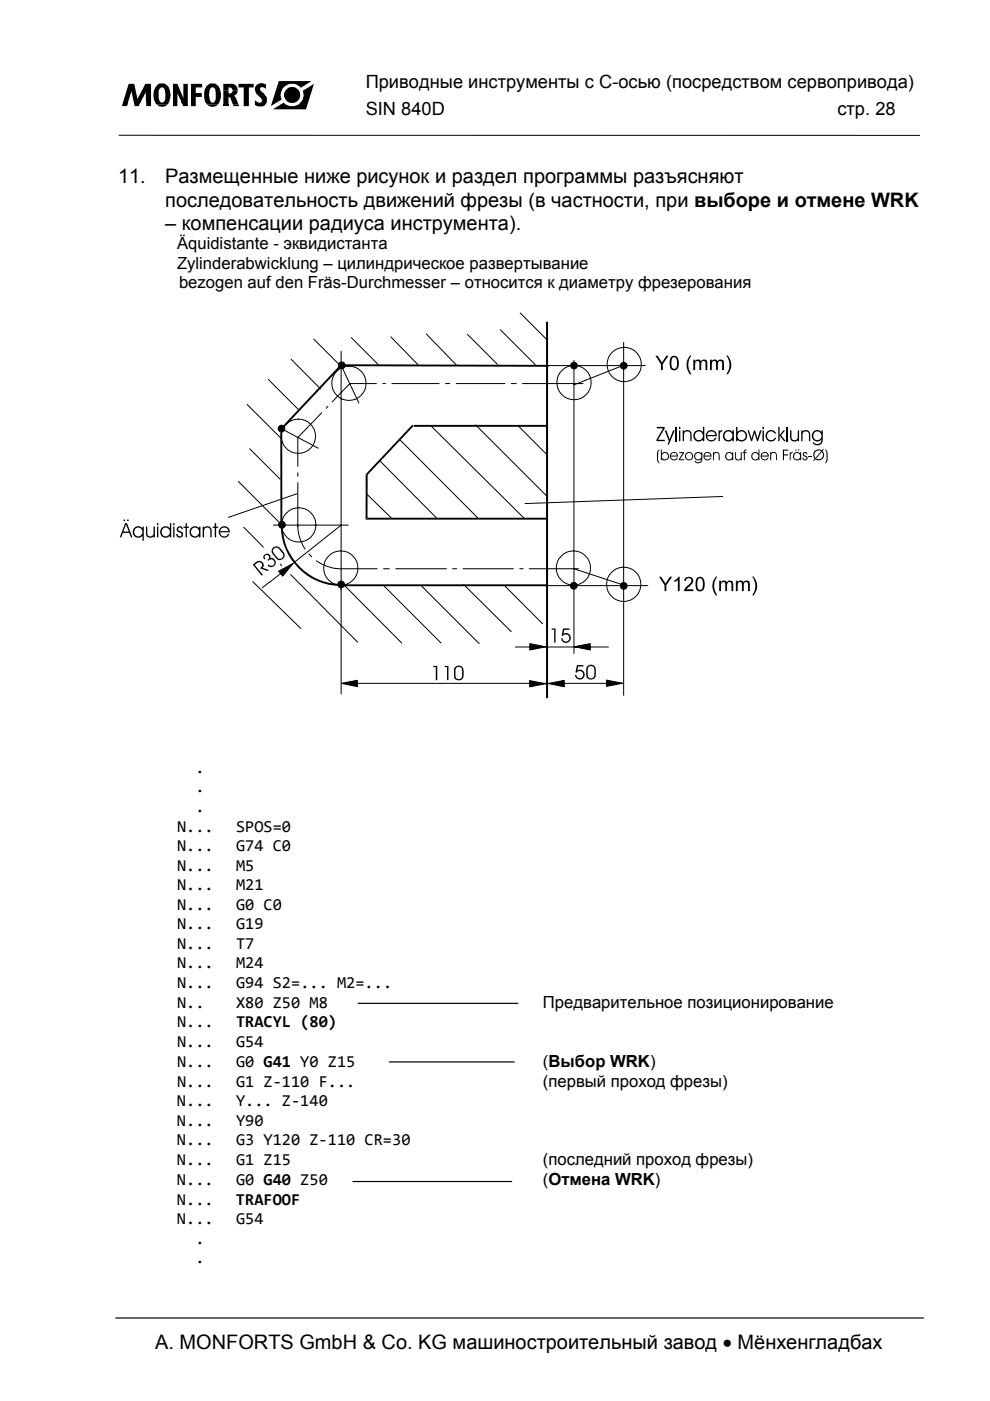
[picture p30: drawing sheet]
<svg xmlns="http://www.w3.org/2000/svg" width="210mm" height="297mm" viewBox="0 0 210 297" stroke-linecap="round" stroke-linejoin="round" font-family="sans-serif">
<defs><g id="words">
<g font-size="4.2">
<text x="25" y="38.8">11.</text>
<text x="35" y="38.8">Размещенные ниже рисунок и раздел программы разъясняют</text>
<text x="35" y="43.8">последовательность движений фрезы (в частности, при выборе и отмене WRK</text>
<text x="35" y="48.7">– компенсации радиуса инструмента).</text>
<text x="32.9" y="286.1">A. MONFORTS GmbH &amp; Co. KG машиностроительный завод • Мёнхенгладбах</text>
</g>
<g font-size="3.9">
<text x="77.5" y="18.6">Приводные инструменты с C-осью (посредством сервопривода)</text>
<text x="77.5" y="24.5">SIN 840D</text>
<text x="177.5" y="24.5">стр. 28</text>
</g>
<g font-size="3.5">
<text x="37.5" y="52.9">Äquidistante - эквидистанта</text>
<text x="37.5" y="57">Zylinderabwicklung – цилиндрическое развертывание</text>
<text x="38" y="61">bezogen auf den Fräs-Durchmesser – относится к диаметру фрезерования</text>
<text x="41.4" y="163.9">.</text>
<text x="41.4" y="168">.</text>
<text x="41.4" y="172.1">.</text>
<text x="37.5" y="176.3">N...</text>
<text x="50" y="176.3">SPOS=0</text>
<text x="37.5" y="180.4">N...</text>
<text x="37.5" y="184.6">N...</text>
<text x="50" y="180.4">G74 C0</text>
<text x="50" y="184.6">M5</text>
<text x="37.5" y="188.7">N...</text>
<text x="50" y="188.7">M21</text>
<text x="37.5" y="192.9">N...</text>
<text x="37.5" y="197">N...</text>
<text x="50" y="192.9">G0 C0</text>
<text x="50" y="197">G19</text>
<text x="37.5" y="201.2">N...</text>
<text x="50" y="201.2">T7</text>
<text x="37.5" y="205.3">N...</text>
<text x="37.5" y="209.5">N...</text>
<text x="50" y="205.3">M24</text>
<text x="50" y="209.5">G94 S2=... M2=...</text>
<text x="37.5" y="213.7">N..</text>
<text x="50" y="213.7">X80 Z50 M8</text>
<text x="115.1" y="213.7">Предварительное позиционирование</text>
<text x="37.5" y="217.8">N...</text>
<text x="37.5" y="222">N...</text>
<text x="50" y="217.8">TRACYL (80)</text>
<text x="50" y="222">G54</text>
<text x="37.5" y="226.2">N...</text>
<text x="50" y="226.2">G0 G41 Y0 Z15</text>
<text x="115.1" y="226.2">(Выбор WRK)</text>
<text x="37.5" y="230.4">N...</text>
<text x="50" y="230.4">G1 Z‐110 F...</text>
<text x="115.1" y="230.4">(первый проход фрезы)</text>
<text x="37.5" y="234.5">N...</text>
<text x="37.5" y="238.7">N...</text>
<text x="50" y="234.5">Y... Z‐140</text>
<text x="50" y="238.7">Y90</text>
<text x="37.5" y="242.8">N...</text>
<text x="50" y="242.8">G3 Y120 Z‐110 CR=30</text>
<text x="37.5" y="251.2">N...</text>
<text x="37.5" y="247">N...</text>
<text x="50" y="251.2">G0 G40 Z50</text>
<text x="50" y="247">G1 Z15</text>
<text x="115.1" y="251.2">(Отмена WRK)</text>
<text x="115.1" y="247">(последний проход фрезы)</text>
<text x="37.5" y="255.4">N...</text>
<text x="50" y="255.4">TRAFOOF</text>
<text x="37.5" y="259.5">N...</text>
<text x="41.4" y="263.7">.</text>
<text x="50" y="259.5">G54</text>
<text x="41.4" y="267.8">.</text>
</g>
</g></defs>
<path d="M59.1 17.2h7l-8.7 5.3zM57.8 23.2l8.8-5.4-1.7 5.4z" fill="#000"/>
<circle cx="62" cy="20.1" r="2.4" fill="#fff"/>
<g fill="#000">
<path d="M27.3 17.8h1.2l.6 3.2 1.7-3.2h1.2v4.7h-1l-.1-3.1-1.5 3.1h-.8l-.7-3.1-1 3.1h-1.1z" fill-rule="evenodd"/>
<path d="M36.7 17.8h.9l1.3 3v-3h.9v4.7h-1l-1.3-2.9 .1 2.9h-.9z" fill-rule="evenodd"/>
<path d="M40.5 17.8h2.4v.7h-1.4v1.2h1.3v.9h-1.3v1.9h-1z" fill-rule="evenodd"/>
<path d="M47.3 17.8h2.1a1.34 1.34 0 0 1 1 1.4h-1.1l-.2-.5-.3-.2h-.3v.7h-1.2z" fill-rule="evenodd"/>
<path d="M50.6 17.8h3.2v.7h-1v4h-1.1v-4h-1.1z" fill-rule="evenodd"/>
<path d="M33.3 18l.6-.3h.9a2.66 2.66 0 0 1 1.4 2.5h-1.1l-.1-.9a.73 .73 0 0 0-.9-.8 1.46 1.46 0 0 0-.5 1.7h-1.1l.2-1.2z" fill-rule="evenodd"/>
<path d="M32.5 20.2h1.1l.1 .9a.73 .73 0 0 0 .9 .6l.4-.5 .1-1h1.1l-.2 1-.5 1h-2.3l-.6-1.1z" fill-rule="evenodd"/>
<path d="M33.2 22.2h2.3a1.54 1.54 0 0 1-2.3 0z" fill-rule="evenodd"/>
<path d="M44 18l.6-.3 1.1 .1a2.45 2.45 0 0 1 1.1 2.4h-1.1v-1.2l-.4-.5h-.5l-.2 .2-.2 .6-.1 .9h-1v-.6a2.08 2.08 0 0 1 .7-1.6z" fill-rule="evenodd"/>
<path d="M43.9 22.2h2.3a1.71 1.71 0 0 1-2.3 0z" fill-rule="evenodd"/>
<path d="M43.3 20.2h1l.3 1.3 .2 .2h.5a1.68 1.68 0 0 0 .4-1.5h1.1l-.2 1.5-.4 .5h-2.2a2.15 2.15 0 0 1-.7-2z" fill-rule="evenodd"/>
<path d="M47.3 19.2h1.2v.6l.6-.1 .2-.5h1.1l-.2 .6-.6 .5 .5 .5 .5 1.4h-1.2l-.4-1.3-.5-.3v1.6h-1.2z" fill-rule="evenodd"/>
<path d="M49.4 22.2h1.2l.1 .3h-1.1z" fill-rule="evenodd"/>
<path d="M54.6 20.2h1.6l.4 .5v1l-.7 .8-1.1 .1-.8-.4v-1l.2 .2a.88 .88 0 0 0 1.4 .1l-.3-.7z" fill-rule="evenodd"/>
<path d="M54.4 18l.1-.1a1.36 1.36 0 0 1 1.7 0h.2v.9l-.2-.2a.72 .72 0 0 0-1.1 .1l.2 .6 .9 .9h-1.6a1.45 1.45 0 0 1-.2-2.2z" fill-rule="evenodd"/>
<circle cx="62" cy="20.1" r="1.69"/>
<circle cx="72.5" cy="77.5" r=".72"/>
<circle cx="121.7" cy="77.5" r=".72"/>
<circle cx="132.2" cy="77.5" r=".72"/>
<circle cx="59.7" cy="90.9" r=".72"/>
<circle cx="59.8" cy="111.3" r=".72"/>
<circle cx="72.3" cy="123.9" r=".71"/>
<circle cx="121.7" cy="124.2" r=".72"/>
<circle cx="132.2" cy="124.2" r=".72"/>
</g>
<path d="M47.3 22.2h1.2v.3h-1.2zM72.2 77.3l44.1 .1v.4l-43.9-.2h.1zM72.2 77.3l.3 .3-12.7 13.5v-.1h-.4zM59.5 111.4h.4a12.5 12.5 0 0 0 12.4 12.4v.4a12.8 12.8 0 0 1-12.8-12.8zM59.5 111.3l.4 .1zM59.4 91h.4l.1 20.4h-.4zM72.3 123.8l.1 .4zM72.3 123.9h43.7v.4h-43.7z" fill="#000"/>
<path d="M24.6 279.4h171.2" fill="none" stroke="#000" stroke-width=".25"/>
<g fill="none" stroke="#000" stroke-width=".21">
<path d="M25.2 28.7h169.8M72.3 74.5v50.6M72.4 77.5l3.7 7.9M116 71.6v75.9M121.7 76.4v62.1M132.2 72.6v74.8M132.2 77.4l-10.5 4.2M59.7 90.9l7.8 4.1M63.1 92.8v18.8M74.2 81.3l-11 11.4M74.2 81.3h49.4M58 111.3h15.8"/>
<path d="M63.1 111.2a9.4 9.4 0 0 0 9.4 9.4M72.4 120.6h50.2M121.7 120.6l10.5 3.5"/>
<circle cx="72.5" cy="77.5" r=".72"/>
<circle cx="121.7" cy="77.5" r=".72"/>
<circle cx="132.2" cy="77.5" r=".72"/>
<circle cx="132.3" cy="77.3" r="3.6"/>
<circle cx="59.7" cy="90.9" r=".72"/>
<circle cx="63.3" cy="92.5" r="3.6"/>
<circle cx="74" cy="81.3" r="3.6"/>
<circle cx="121.7" cy="81.1" r="3.6"/>
<circle cx="59.8" cy="111.3" r=".72"/>
<circle cx="63.3" cy="111.3" r="3.6"/>
<circle cx="72.3" cy="120.4" r="3.6"/>
<circle cx="72.3" cy="123.9" r=".71"/>
<circle cx="121.6" cy="120.4" r="3.6"/>
<circle cx="121.7" cy="124.2" r=".72"/>
<circle cx="132.2" cy="123.9" r="3.6"/>
<circle cx="132.2" cy="124.2" r=".72"/>
</g>
<g fill="#fff">
<path d="M79.9 80.2h1.2v2.4h-1.2z"/>
<path d="M81.8 80h1.2v2.5h-1.2z"/>
<path d="M93.2 79.7h1.2v2.9h-1.2z"/>
<path d="M95.4 79.5h1.3v3.3h-1.3z"/>
<path d="M107.1 79.5h1.3v3h-1.3z"/>
<path d="M109.4 79.4l1.2-.1 .2 3.1-1.2 .1z"/>
<path d="M69.2 84.3l2.6 2.1-.8 .9-2.6-2.1z"/>
<path d="M68.2 85.9l2.3 1.8-.8 .9-2.2-1.8z"/>
<path d="M61.7 99h3.7v1.2h-3.7z"/>
<path d="M61.5 101h3.6v1.3h-3.6z"/>
<path d="M63.5 117.5l2.7-2.3 .7 .9-2.6 2.3z"/>
<path d="M67.4 116.7l.9 .8-2.3 2.5-.9-.8z"/>
<path d="M80 119.2h1.3v2.5h-1.3z"/>
<path d="M82.6 119.4h1.2v2.8h-1.2z"/>
<path d="M94.7 119.3l1.1-.1 .2 3.1-1.2 .1z"/>
<path d="M96.9 119.1h1.2v3.1h-1.2z"/>
<path d="M108.9 118.9h1.2v3.3h-1.2z"/>
<path d="M110.9 118.8l1.2-.1 .1 3.1-1.2 .1z"/>
</g>
<g fill="none" stroke="#000" stroke-width=".21">
<path d="M61.7 76.2l6.3 6.3M66.5 71.9l6 6M74.5 71.6l5.7 5.7M82.9 71.4l5.7 5.9M90.4 70.8l6.5 6.7M99.1 70.9l6.4 6.4M106.1 69.9l7.6 7.6M110.3 66.4l5.5 5.5M116 77.5h20.8M52.4 85.7l7.1 7.2M52.9 95.1l6.5 6.5M56.9 80.4l6.4 6.4"/>
<path d="M80.5 97.7l12.1 12.2M84.8 93.3l16.6 16.6M91.4 90.3l19.8 19.6M100.8 90.1l15.2 15.1M109.9 90.3l5.9 5.9M50.5 102.1l8.7 8.7M51.7 111.8l24.1 24.4M72.3 111.3l-16.7 13.3M77.7 104.7l5.4 5.2M53.6 123.3l10.2 9.9M72.3 124v23.1M72.8 123.9l12.4 12.4"/>
<path d="M81.5 124.3l12 12M89.4 124.3l12.2 12.2M98.3 123.9l10.1 10M106.9 124.1l8.1 8.1M109.2 137.2h19.8M112.3 136.5l3.4 .6-3.4 .7zM115.6 124.2h21.8M121.8 137.1l3.3-.6 .1 1.3zM72.4 144.9l3.4-.7v1.4zM72.7 144.9h59.1M112.3 144.3l3.4 .7-3.4 .6zM116.2 144.9l3.4-.6 .1 1.3z"/>
<path d="M128.6 144.2l3.4 .7-3.4 .6z"/>
</g>
<path d="M87.4 90.1l.3 .2-9.8 10.4-.3-.2zM87.7 90.1h28.3v.4h-28.3zM77.5 110h.4l-.2-.2h38.3v.4h-38.3l-.2-.2 .2 .2h-.2zM77.5 100.5l.4 .2 .1-.1-.1 9.4h-.4z" fill="#000"/>
<path d="M112.3 136.5l3.4 .6-3.4 .7zM121.8 137.1l3.3-.6 .1 1.3zM72.4 144.9l3.4-.7v1.4zM112.3 144.3l3.4 .7-3.4 .6zM116.2 144.9l3.4-.6 .1 1.3zM128.6 144.2l3.4 .7-3.4 .6z" fill="#000"/>
<path d="M56.6 122.7l4.9-4.2 1.6 1.9-4.9 4.2z" fill-rule="evenodd" fill="#fff"/>
<path d="M59.1 121.1l3-1.6-2.2 2.7z" fill="#000"/>
<path d="M59.1 121.1l3-1.6-2.2 2.7zM59.5 121.6l-2.4 1.9" fill="none" stroke="#000" stroke-width=".21"/>
<path d="M57.3 114.6l3.6 3.4-4.7 4.7-3.5-3.4z" fill-rule="evenodd" fill="#fff"/>
<g fill="#000">
<path d="M139 75.4h.4l1 1.5 .9-1.5h.5l-1.3 1.8v1.3h-.4v-1.3z" fill-rule="evenodd"/>
<path d="M142.2 75.8a.97 .97 0 0 1 1.2-.3 .97 .97 0 0 1 .5 1.1v.7a1.02 1.02 0 0 1-1 1.2 1.02 1.02 0 0 1-.9-1.3zM142.6 75.9a1.9 1.9 0 0 0 .2 2.3 .75 .75 0 0 0 .8-1l-.1-1a.53 .53 0 0 0-.9-.3z" fill-rule="evenodd"/>
<path d="M146.3 75.4h.3l-.6 1.4a3.4 3.4 0 0 0 .6 2.6h-.3a3.1 3.1 0 0 1-.6-2.9z" fill-rule="evenodd"/>
<path d="M147 76.3h.4v.3a.67 .67 0 0 1 .6-.4 .67 .67 0 0 1 .6 .4 .71 .71 0 0 1 .8-.4 .71 .71 0 0 1 .6 .8v1.5h-.4l-.1-1.8a.48 .48 0 0 0-.5-.1 .48 .48 0 0 0-.3 .4v1.5h-.4v-1.6a.47 .47 0 0 0-.6-.3 .47 .47 0 0 0-.3 .6v1.3h-.4z" fill-rule="evenodd"/>
<path d="M150.5 76.3h.4v.3a.66 .66 0 0 1 .6-.4 .66 .66 0 0 1 .6 .4 .72 .72 0 0 1 .9-.4 .72 .72 0 0 1 .5 .8v1.5h-.4v-1.6a.46 .46 0 0 0-.5-.4 .46 .46 0 0 0-.4 .5v1.5h-.4v-1.6a.47 .47 0 0 0-.6-.3 .47 .47 0 0 0-.3 .6v1.3h-.4z" fill-rule="evenodd"/>
<path d="M154 75.4h.3a3 3 0 0 1 .2 3.7l-.2 .3h-.3a3.4 3.4 0 0 0 .3-3.5z" fill-rule="evenodd"/>
<path d="M139.6 95.4l.2-.1-.3 .8 .1 1.6 .2 .6-.3-.3-.2-.5v-1.4z" fill-rule="evenodd"/>
<path d="M140.1 95.3h.2v.9a.88 .88 0 0 1 1.3-.1 .88 .88 0 0 1 0 1.3 .88 .88 0 0 1-1.3-.1v.3h-.2zM140.3 96.7a.7 .7 0 0 0 1.4 0 .7 .7 0 0 0-1.4 0z" fill-rule="evenodd"/>
<path d="M139.3 90.5h1.6v.3l-1.4 2.4h1.4v.3h-1.7v-.2l1.4-2.5h-1.3z" fill-rule="evenodd"/>
<path d="M140.9 91.2h.4l.7 1.9 .7-1.9h.4l-1.3 3.1h-.3l.3-.8z" fill-rule="evenodd"/>
<path d="M142.4 96a.9 .9 0 0 1 .9-.1 .9 .9 0 0 1 .5 .9h-1.5a.65 .65 0 0 0 .5 .6 .65 .65 0 0 0 .7-.4h.2a.9 .9 0 0 1-1.4 .4 .9 .9 0 0 1 .1-1.4zM142.5 96.2l-.2 .4h1.3a.66 .66 0 0 0-.5-.6 .66 .66 0 0 0-.6 .2z" fill-rule="evenodd"/>
<path d="M144 90.5h.3v.5h-.3zM144 91.2h.3v2.3h-.3z" fill-rule="evenodd"/>
<path d="M144.7 91.2h.3v.3a.93 .93 0 0 1 1.1-.3 .93 .93 0 0 1 .5 1v1.3h-.2v-1.4a.69 .69 0 0 0-.8-.6 .69 .69 0 0 0-.6 .8v1.2h-.3z" fill-rule="evenodd"/>
<path d="M144 95.9h1v.2l-.8 1.3h.9v.2h-1.2l.9-1.5h-.8z" fill-rule="evenodd"/>
<path d="M145.5 96.7a.67 .67 0 0 0 1.3 0 .67 .67 0 0 0-1.3 0zM145.2 96.7a.9 .9 0 0 1 1.8 0 .9 .9 0 0 1-1.8 0z" fill-rule="evenodd"/>
<path d="M147.5 96a.83 .83 0 0 1 1.2 .2v-.3h.2v1.4a.85 .85 0 0 1-.6 .9 .85 .85 0 0 1-1-.5h.2a.66 .66 0 0 0 .8 .3 .66 .66 0 0 0 .4-.7 .89 .89 0 0 1-1.4 0 .89 .89 0 0 1 .2-1.3zM147.4 96.7a.68 .68 0 0 0 1.3 0 .68 .68 0 0 0-1.3 0z" fill-rule="evenodd"/>
<path d="M147.2 92.4a.95 .95 0 0 0 1.9 0 .95 .95 0 0 0-1.9 0zM147.3 91.5h.1a1.1 1.1 0 0 1 1.7 .1v-1.1h.2v3h-.2v-.3a1.2 1.2 0 0 1-1.8 .1 1.2 1.2 0 0 1 0-1.8z" fill-rule="evenodd"/>
<path d="M149.5 96a.9 .9 0 0 1 1-.1 .9 .9 0 0 1 .4 .9h-1.5a.65 .65 0 0 0 .5 .6 .65 .65 0 0 0 .7-.4h.2a.9 .9 0 0 1-1.4 .4 .9 .9 0 0 1 .1-1.4zM149.6 96.2l-.2 .4h1.3a.66 .66 0 0 0-.5-.6 .66 .66 0 0 0-.6 .2z" fill-rule="evenodd"/>
<path d="M151.2 95.9h.2v.2a.7 .7 0 0 1 .8-.2 .7 .7 0 0 1 .4 .7v1h-.2v-1.1a.52 .52 0 0 0-.6-.5 .52 .52 0 0 0-.4 .6v1h-.2z" fill-rule="evenodd"/>
<path d="M150 91.5a1.21 1.21 0 0 1 1.9 .4l.1 .6h-2.1a.87 .87 0 0 0 .8 .8 .87 .87 0 0 0 .9-.5h.3a1.2 1.2 0 0 1-1.7 .6 1.2 1.2 0 0 1-.2-1.9zM150.2 91.7l-.3 .5h1.8a.9 .9 0 0 0-1.5-.5z" fill-rule="evenodd"/>
<path d="M152.3 91.2h.3v.3l.5-.3v.3l-.5 .4v1.6h-.3z" fill-rule="evenodd"/>
<path d="M153.9 96.7a.7 .7 0 0 0 1.4 0 .7 .7 0 0 0-1.4 0zM154.1 96l.6-.2 .6 .4v-.3h.2v1.7h-.2v-.3a.89 .89 0 0 1-1.4 0 .89 .89 0 0 1 .2-1.3z" fill-rule="evenodd"/>
<path d="M153.5 92.4a.9 .9 0 0 0 1.8 0 .9 .9 0 0 0-1.8 0zM153.6 91.5h.1a1.06 1.06 0 0 1 1.6 .1v-.4h.3v2.3h-.3v-.3a1.17 1.17 0 0 1-1.7 .1l-.3-.8 .1-.7z" fill-rule="evenodd"/>
<path d="M155.9 95.9h.1v1a.51 .51 0 0 0 .5 .5 .51 .51 0 0 0 .6-.5v-1h.2v1.7h-.2v-.2l-.4 .2a.61 .61 0 0 1-.8-.6z" fill-rule="evenodd"/>
<path d="M156.1 90.5h.3v1.1a1.12 1.12 0 0 1 1.7-.1 1.19 1.19 0 0 1 0 1.8 1.19 1.19 0 0 1-1.7-.1v.3h-.3zM156.4 92.4a.9 .9 0 0 0 1.8 0 .9 .9 0 0 0-1.8 0z" fill-rule="evenodd"/>
<path d="M157.8 95.4l.5-.1v.2l-.4 .3 .4 .1v.2h-.4v1.5h-.2v-1.5h-.2z" fill-rule="evenodd"/>
<path d="M158.5 91.2h.3l.5 1.8 .6-1.8h.2l.5 1.7 .5-1.7h.4l-.8 2.3h-.2l-.5-1.7-.5 1.7h-.2z" fill-rule="evenodd"/>
<path d="M159.4 96.7a.7 .7 0 0 0 1.4 0 .7 .7 0 0 0-1.4 0zM159.6 96l.7-.2 .5 .4v-.9h.2v2.3h-.2v-.3a.91 .91 0 0 1-1.3 0 .91 .91 0 0 1 .1-1.3z" fill-rule="evenodd"/>
<path d="M161.7 90.5h.3v.5h-.3zM161.7 91.2h.3v2.3h-.3z" fill-rule="evenodd"/>
<path d="M161.6 96a.9 .9 0 0 1 1-.1 .9 .9 0 0 1 .4 .9h-1.5a.65 .65 0 0 0 .5 .6 .65 .65 0 0 0 .8-.4h.2a.91 .91 0 0 1-1.4 .4 .91 .91 0 0 1 0-1.4zM161.6 96.2l-.1 .4h1.3a.66 .66 0 0 0-.5-.6 .66 .66 0 0 0-.7 .2z" fill-rule="evenodd"/>
<path d="M163.3 95.9h.2v.2a.69 .69 0 0 1 .8-.2 .69 .69 0 0 1 .4 .7v1h-.2v-1.1a.52 .52 0 0 0-.6-.5 .52 .52 0 0 0-.4 .6v1h-.2z" fill-rule="evenodd"/>
<path d="M162.6 91.5a1.14 1.14 0 0 1 2 .4h-.3a.88 .88 0 0 0-1.4-.2 .88 .88 0 0 0 0 1.3 .88 .88 0 0 0 1.4-.2h.3a1.18 1.18 0 0 1-1.8 .6 1.18 1.18 0 0 1-.2-1.9z" fill-rule="evenodd"/>
<path d="M165 90.5h.3v1.8l.8-1.1h.4l-.9 1.1 1 1.2h-.4l-.9-1.1v1.1h-.3z" fill-rule="evenodd"/>
<path d="M166 95.3h1.1v.2h-.9v.8h.9v.3h-.9v1h-.2z" fill-rule="evenodd"/>
<path d="M167.5 91.2h.3v1.5a.67 .67 0 0 0 .7 .6 .67 .67 0 0 0 .6-.7v-1.4h.3v2.3h-.3v-.2a.93 .93 0 0 1-1 .3 .93 .93 0 0 1-.6-1z" fill-rule="evenodd"/>
<path d="M167.4 95.9h.2v.2l.5-.3v.3h-.3l-.2 .3v1.2h-.2z" fill-rule="evenodd"/>
<path d="M168.3 96.7a.7 .7 0 0 0 1.4 0 .7 .7 0 0 0-1.4 0zM168.5 96l.6-.2 .6 .4v-.3h.2v1.7h-.2v-.3a.89 .89 0 0 1-1.4 0 .89 .89 0 0 1 .2-1.3zM169.2 95.3h.3v.2h-.3zM168.6 95.3h.3v.2h-.3z" fill-rule="evenodd"/>
<path d="M169.9 91.2h.3v.3a.93 .93 0 0 1 1-.3 .93 .93 0 0 1 .6 1v1.3h-.3v-1.4a.69 .69 0 0 0-.8-.6 .69 .69 0 0 0-.5 .8v1.2h-.3z" fill-rule="evenodd"/>
<path d="M170.3 96a.48 .48 0 0 1 .6-.2 .48 .48 0 0 1 .3 .5h-.2a.29 .29 0 0 0-.4-.3 .29 .29 0 0 0-.2 .4 .29 .29 0 0 0 .4 .2 .55 .55 0 0 1 .4 .6 .55 .55 0 0 1-.6 .5 .55 .55 0 0 1-.5-.7h.3a.31 .31 0 0 0 .2 .4 .31 .31 0 0 0 .4-.3 .31 .31 0 0 0-.3-.3 .5 .5 0 0 1-.5-.3 .5 .5 0 0 1 .1-.5z" fill-rule="evenodd"/>
<path d="M172.4 91.5h.1a1.09 1.09 0 0 1 1.7 .1v-.4h.3v2.1a1.12 1.12 0 0 1-1 1.1 1.12 1.12 0 0 1-1.2-.7l.3 .1a.87 .87 0 0 0 1 .3 .87 .87 0 0 0 .6-.9 1.19 1.19 0 0 1-1.8 .1 1.19 1.19 0 0 1 0-1.8zM172.4 92.4a.91 .91 0 0 0 1.8 0 .91 .91 0 0 0-1.8 0z" fill-rule="evenodd"/>
<path d="M173.1 95.7a.98 .98 0 0 0-.2 1.4l1.2-1.4-.4-.2zM174.2 95.8l-1.2 1.4a.93 .93 0 0 0 1.3-.2 .93 .93 0 0 0-.1-1.2zM172.7 95.7l.8-.4 .7 .2 .3-.3 .2 .1-.3 .4a1.12 1.12 0 0 1-.5 1.9h-.6l-.4-.2-.3 .4-.2-.2 .4-.4-.4-.7z" fill-rule="evenodd"/>
<path d="M175 95.3l.5 .8v1.5l-.5 .7 .2-.8v-1.6z" fill-rule="evenodd"/>
<path d="M26.5 110.9h.4l1.2 3h-.3l-.4-.9h-1.3l-.4 .9h-.3zM26.7 111.2l-.5 1.5h1.1zM27 110.2h.3v.3h-.3zM26.2 110.2h.3v.3h-.3z" fill-rule="evenodd"/>
<path d="M28.5 111.9l.1-.1a1.12 1.12 0 0 1 1.6 .2v-.3h.3v3h-.3v-1.1a1.21 1.21 0 0 1-1.7 .1 1.21 1.21 0 0 1 0-1.8zM28.4 112.8a.92 .92 0 0 0 1.8 0 .92 .92 0 0 0-1.8 0z" fill-rule="evenodd"/>
<path d="M30.9 111.7h.3v1.4a.67 .67 0 0 0 .7 .6 .67 .67 0 0 0 .7-.6v-1.4h.3v2.2h-.3v-.2a.92 .92 0 0 1-1.1 .3 .92 .92 0 0 1-.6-1z" fill-rule="evenodd"/>
<path d="M33.3 110.9h.3v.5h-.3zM33.3 111.7h.3v2.2h-.3z" fill-rule="evenodd"/>
<path d="M34.2 112.8a.9 .9 0 0 0 1.8 0 .9 .9 0 0 0-1.8 0zM34.4 111.8l.9-.2 .7 .4v-1.1h.3v3h-.3v-.3a1.21 1.21 0 0 1-1.8 0 1.21 1.21 0 0 1 .2-1.8z" fill-rule="evenodd"/>
<path d="M36.7 110.9h.3v.5h-.3zM36.7 111.7h.3v2.2h-.3z" fill-rule="evenodd"/>
<path d="M37.6 111.8a.66 .66 0 0 1 .7-.2 .66 .66 0 0 1 .5 .6h-.3a.39 .39 0 0 0-.5-.3 .39 .39 0 0 0-.3 .5 .39 .39 0 0 0 .5 .2 .72 .72 0 0 1 .6 .9 .72 .72 0 0 1-.9 .5 .72 .72 0 0 1-.5-.8h.3a.42 .42 0 0 0 .3 .5 .42 .42 0 0 0 .5-.4 .42 .42 0 0 0-.4-.4 .65 .65 0 0 1-.6-.4 .65 .65 0 0 1 .1-.7z" fill-rule="evenodd"/>
<path d="M39.3 110.9h.3v.8h.4v.2h-.4v2h-.3v-2h-.4v-.2h.4z" fill-rule="evenodd"/>
<path d="M40.4 112.8a.9 .9 0 0 0 1.8 0 .9 .9 0 0 0-1.8 0zM40.6 111.8l.4-.2a1.07 1.07 0 0 1 1.2 .4v-.3h.3v2.2h-.3v-.3a1.19 1.19 0 0 1-1.8 0 1.19 1.19 0 0 1 .2-1.8z" fill-rule="evenodd"/>
<path d="M43 111.7h.3v.2l.3-.3a.99 .99 0 0 1 1.2 .6l.1 1.7h-.3v-1.4a.68 .68 0 0 0-.8-.6 .68 .68 0 0 0-.5 .8v1.2h-.3z" fill-rule="evenodd"/>
<path d="M45.5 110.9h.3v.8h.4v.2h-.4v2h-.3v-2h-.4v-.2h.4z" fill-rule="evenodd"/>
<path d="M46.8 111.8a1.21 1.21 0 0 1 1.3-.1 1.21 1.21 0 0 1 .6 1.2h-2a.88 .88 0 0 0 .7 .8 .88 .88 0 0 0 1-.5h.3a1.2 1.2 0 0 1-1.9 .5 1.2 1.2 0 0 1 0-1.9zM47 112.1l-.3 .5h1.7a.89 .89 0 0 0-1.4-.5z" fill-rule="evenodd"/>
<path d="M53.6 119.7l.7-.6a.91 .91 0 0 1 1.3 .1 .91 .91 0 0 1 .1 1.2l1.3 .5-.3 .2-1.6-.6 .3-.3a.65 .65 0 0 0-.1-.9 .65 .65 0 0 0-.9 .2l-.4 .3 1.7 2.1-.2 .2z" fill-rule="evenodd"/>
<path d="M56.1 117.6a.73 .73 0 0 1 .9-.1 .73 .73 0 0 1 .3 .8 .96 .96 0 0 1 1.1 1.3 .96 .96 0 0 1-1.7 .2l.3-.1a.67 .67 0 0 0 1 0 .67 .67 0 0 0-.1-1 .67 .67 0 0 0-1 .2l-.2-.2a.5 .5 0 0 0 .2-.9 .5 .5 0 0 0-.8 .4l.2 .2-.3 .2a.7 .7 0 0 1 .1-1z" fill-rule="evenodd"/>
<path d="M58 116.4l-.2 .4 .1 .3 .8 1.1a.72 .72 0 0 0 1.1 .1 .72 .72 0 0 0 .1-1l-.7-.9a.71 .71 0 0 0-1.2 0zM57.8 116.1h.2a1.06 1.06 0 0 1 1.5 .2l.8 1.1a1.06 1.06 0 0 1-.9 1.4l-.6-.1-1.1-1.5-.1-.4z" fill-rule="evenodd"/>
<path d="M117 133.2h.8v3h-.3v-2.7h-.5z" fill-rule="evenodd"/>
<path d="M119.4 133.2h1.3v.3h-1.1l-.1 .9a1.03 1.03 0 0 1 1.4 .5 1.03 1.03 0 0 1-.7 1.4 1.03 1.03 0 0 1-1.2-1h.3a.76 .76 0 0 0 1.1 .6 .76 .76 0 0 0 .2-1.2 .76 .76 0 0 0-1.2 .1h-.3z" fill-rule="evenodd"/>
<path d="M139.7 122.3h.5l.9 1.4 .9-1.4h.5l-1.2 1.8v1.2h-.4v-1.2z" fill-rule="evenodd"/>
<path d="M143 123l.5-.3 .3-.4h.3v3h-.4v-2.3l-.7 .4z" fill-rule="evenodd"/>
<path d="M145.2 122.6a.95 .95 0 0 1 1.4-.2 .95 .95 0 0 1 .1 1.4l-1.2 1.1h1.5v.4h-2l.3-.6 1-1a.59 .59 0 0 0 0-1.1 .59 .59 0 0 0-.8 .6l-.4-.1z" fill-rule="evenodd"/>
<path d="M147.7 122.7a1.02 1.02 0 0 1 1.2-.2 1.02 1.02 0 0 1 .5 1.1v.5a.97 .97 0 0 1-.7 1.2 .97 .97 0 0 1-1.2-.7v-1zM148.2 122.6a2.21 2.21 0 0 0 0 2.4 .71 .71 0 0 0 .7-.2 .71 .71 0 0 0 .1-.8v-.8a.6 .6 0 0 0-.8-.6z" fill-rule="evenodd"/>
<path d="M151.8 122.2h.3l-.6 1.5a3.4 3.4 0 0 0 .6 2.5l-.3 .1a3.2 3.2 0 0 1-.6-2.9z" fill-rule="evenodd"/>
<path d="M152.5 123.1h.4v.4a.67 .67 0 0 1 .6-.4 .67 .67 0 0 1 .6 .4 .72 .72 0 0 1 .8-.4 .72 .72 0 0 1 .6 .7v1.5h-.4v-1.5a.47 .47 0 0 0-.5-.4 .47 .47 0 0 0-.4 .5v1.4h-.4v-1.5a.47 .47 0 0 0-.6-.4 .47 .47 0 0 0-.3 .7v1.2h-.4z" fill-rule="evenodd"/>
<path d="M156 123.1h.4v.4a.66 .66 0 0 1 .6-.4 .66 .66 0 0 1 .6 .4 .72 .72 0 0 1 .9-.4 .72 .72 0 0 1 .5 .7v1.5h-.4v-1.5a.46 .46 0 0 0-.5-.4 .46 .46 0 0 0-.4 .5v1.4h-.4v-1.5a.47 .47 0 0 0-.6-.4 .47 .47 0 0 0-.3 .7v1.2h-.4z" fill-rule="evenodd"/>
<path d="M159.5 122.2h.3a3 3 0 0 1 .2 3.7l-.2 .4-.3-.1a3.4 3.4 0 0 0 .3-3.4z" fill-rule="evenodd"/>
<path d="M91.9 141.2h.8v3h-.3v-2.8h-.5z" fill-rule="evenodd"/>
<path d="M94.3 141.2h.8v3h-.3v-2.8h-.5z" fill-rule="evenodd"/>
<path d="M96.7 141.6l-.1 1.6a.71 .71 0 0 0 .7 .8 .71 .71 0 0 0 .7-.8v-1a.73 .73 0 0 0-.4-.8 .73 .73 0 0 0-.9 .2zM96.5 141.4l.6-.3 .8 .2 .4 .8v1.2a1.02 1.02 0 0 1-1.1 1 1.02 1.02 0 0 1-.9-1.1v-1.4z" fill-rule="evenodd"/>
<path d="M122.3 141h1.4v.3h-1.1l-.2 .9a1.04 1.04 0 0 1 1.5 .5 1.04 1.04 0 0 1-.8 1.4 1.04 1.04 0 0 1-1.2-1h.3a.76 .76 0 0 0 1.1 .6 .76 .76 0 0 0 .3-1.2 .76 .76 0 0 0-1.2 0l-.1 .1-.3-.1z" fill-rule="evenodd"/>
<path d="M124.8 141.4l-.2 1.6a.71 .71 0 0 0 .7 .8 .71 .71 0 0 0 .7-.7v-1.1a.73 .73 0 0 0-.4-.7 .73 .73 0 0 0-.8 .1zM124.5 141.3a1.03 1.03 0 0 1 1.2-.3 1.03 1.03 0 0 1 .6 .9v1.2a1.02 1.02 0 0 1-1.1 1 1.02 1.02 0 0 1-.9-1.1v-1.4z" fill-rule="evenodd"/>
</g>
<path d="M143.4 90.5v3" fill="none" stroke="#000" stroke-width=".28"/>
<path d="M166.9 90.5v3" fill="none" stroke="#000" stroke-width=".3"/>
<path d="M171.4 96.6h.8v.2h-.8zM115.8 68.2h.4v79.8h-.4z" fill="#000"/>
<path d="M63 104.7l-14.5 5M153.2 105.3l-41.9 1.5" fill="none" stroke="#000" stroke-width=".21"/>
<path d="M75.9 212.7h33.9M82.5 225.1h26.5M74.8 250.5h33.7" fill="none" stroke="#000" stroke-width=".25"/>
<use href="#words"/>
</svg>
